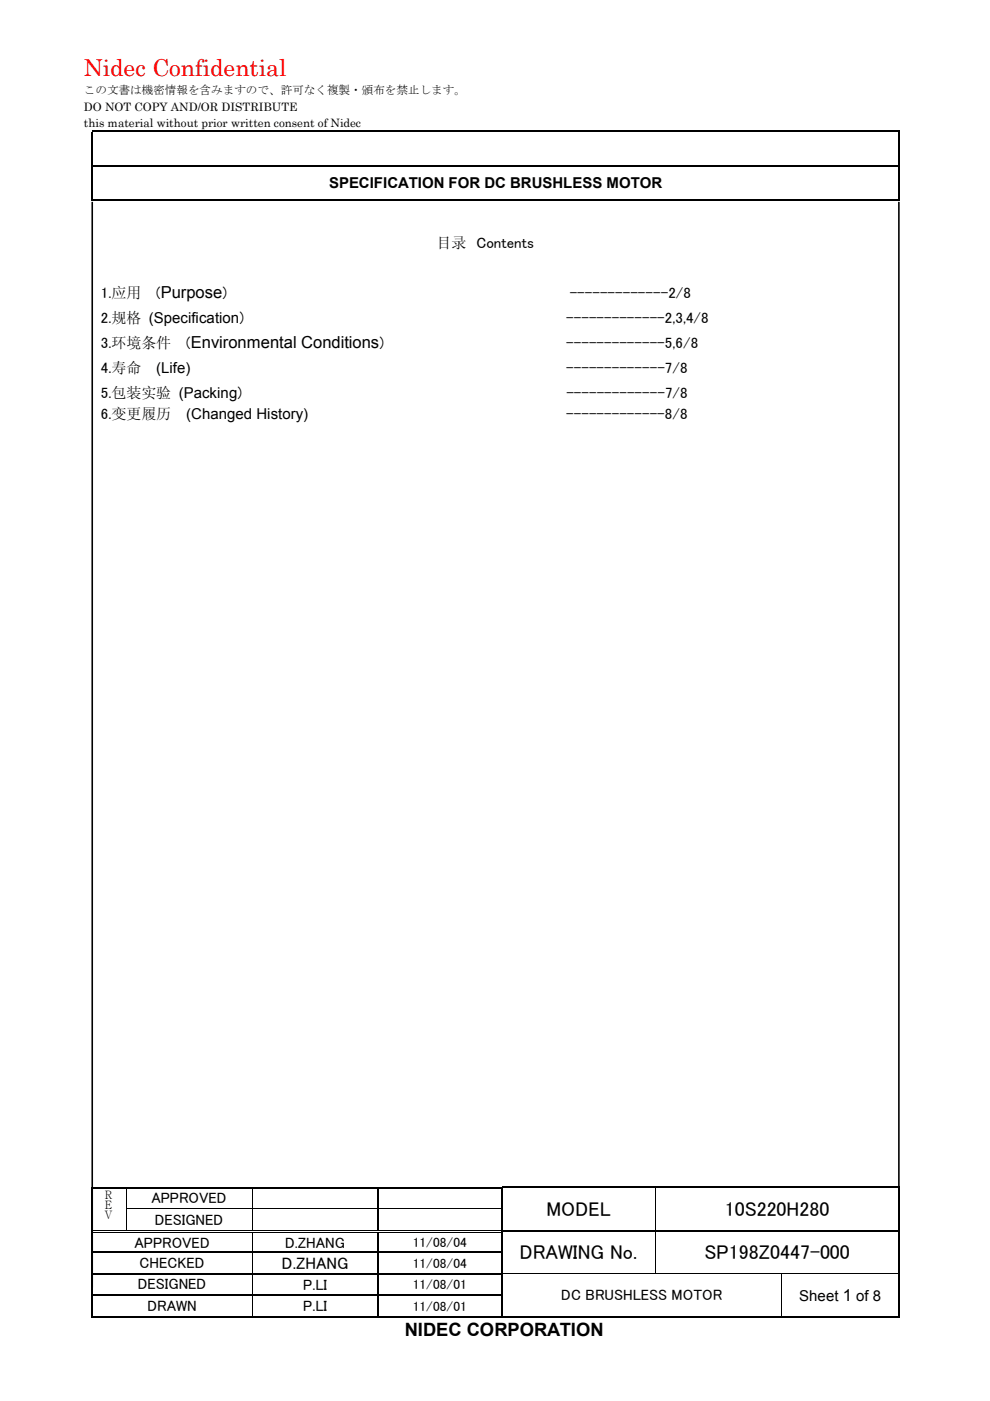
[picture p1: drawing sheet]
<svg xmlns="http://www.w3.org/2000/svg" width="210mm" height="297mm" viewBox="0 0 210 297" stroke-linecap="round" stroke-linejoin="round" font-family="sans-serif">
<defs><g id="words">
<text font-size="5" fill="#f00" x="17.8" y="16.2">Nidec Confidential</text>
<g font-size="4.2">
<text x="115.9" y="257.7">MODEL</text>
<text x="153.7" y="257.7">10S220H280</text>
<text x="110.2" y="266.9">DRAWING No.</text>
<text x="149.4" y="266.9">SP198Z0447-000</text>
</g>
<text font-size="3.9" x="85.8" y="283.2">NIDEC CORPORATION</text>
<text font-size="3.5" x="59.8" y="269.2">D.ZHANG</text>
<g font-size="3.2">
<text x="69.8" y="39.9">SPECIFICATION FOR DC BRUSHLESS MOTOR</text>
<text x="92.5" y="52.5">目录 Contents</text>
<text x="21.4" y="63.1">1.应用</text>
<text x="33.1" y="63.1">(Purpose)</text>
<text x="120.8" y="63.1">-------------2/8</text>
<text x="21.4" y="68.4">2.规格 (Specification)</text>
<text x="120.1" y="68.4">-------------2,3,4/8</text>
<text x="21.4" y="73.7">3.环境条件</text>
<text x="39.5" y="73.7">(Environmental Conditions)</text>
<text x="120.1" y="73.7">-------------5,6/8</text>
<text x="21.4" y="79">4.寿命</text>
<text x="33.1" y="79">(Life)</text>
<text x="120.1" y="79">-------------7/8</text>
<text x="21.4" y="84.3">5.包装实验 (Packing)</text>
<text x="21.4" y="88.7">6.变更履历</text>
<text x="39.5" y="88.7">(Changed History)</text>
<text x="120.1" y="88.7">-------------8/8</text>
<text x="120.1" y="84.3">-------------7/8</text>
<text x="32.1" y="255.1">APPROVED</text>
<text x="32.8" y="259.6">DESIGNED</text>
<text x="28.5" y="264.5">APPROVED</text>
<text x="29.6" y="268.8">CHECKED</text>
<text x="60.5" y="264.5">D.ZHANG</text>
<text x="29.2" y="273.4">DESIGNED</text>
<text x="64.3" y="273.5">P.LI</text>
<text x="119" y="275.6">DC BRUSHLESS MOTOR</text>
<text x="169.5" y="275.8">Sheet 1 of 8</text>
<text x="31.3" y="278">DRAWN</text>
<text x="64.3" y="278">P.LI</text>
</g>
<g font-size="2.8">
<text x="87.5" y="264.4">11/08/04</text>
<text x="87.5" y="268.8">11/08/04</text>
<text x="87.5" y="273.4">11/08/01</text>
<text x="87.5" y="278">11/08/01</text>
</g>
<g font-size="2.5">
<text x="17.8" y="20">この文書は機密情報を含みますので、許可なく複製・頒布を禁止します。</text>
<text x="17.8" y="23.5">DO NOT COPY AND/OR DISTRIBUTE</text>
<text x="17.8" y="27">this material without prior written consent of Nidec</text>
<text x="21.8" y="254.2">Ｒ</text>
<text x="21.8" y="256.3">Ｅ</text>
<text x="21.8" y="258.4">Ｖ</text>
</g>
</g></defs>
<g fill="none" stroke="#000" stroke-width=".25">
<path d="M19.4 27.8h171.1M190.6 27.9v7M190.6 35.3v6.9M80.2 252v4.2M80.2 256.5v4.3M106.6 251.8h32.2M139.1 251.8h51.4M190.6 252v4.2M190.6 256.5v4.3M19.8 265.5h33.6M19.8 270.1h33.6M19.8 274.7h33.6"/>
<path d="M53.6 265.5h26.5M53.6 270.1h26.5M53.6 274.7h26.5M80.2 261.4v4M80.2 265.6v4.4M80.2 270.2v4.3M80.2 274.8v4.3M80.3 265.5h25.9M80.3 270.1h25.9M80.3 274.7h25.9M106.6 260.9h32.2M106.6 279.2h59"/>
<path d="M139.1 260.9h51.4M165.8 279.2h24.7M190.6 261.4v4M190.6 265.6v4.4M190.6 270.2v4.3M190.6 274.8v4.3"/>
</g>
<g fill="#000">
<path d="M19.4 34.9h.4v.4h-.4zM190.5 27.7h.3v.2h-.3zM190.5 34.9h.3v.4h-.3zM19.4 42.2h.4v.4h-.4zM190.5 42.2h.3v.4h-.3zM19.4 251.6h.4v.4h-.4zM19.4 256.2h.4v.3h-.4zM26.7 251.6h.3v.4h-.3zM26.7 256.2h.1v.3h-.1zM53.4 251.6h.3v.4h-.3zM53.4 256.2h.1v.3h-.1zM80.1 251.6h.3v.4h-.3z"/>
<path d="M80.1 256.2h.2v.3h-.2zM106.2 251.6h.4v.4h-.4zM106.2 256.2h.4v.3h-.4zM138.8 251.9l.2 .1zM138.8 251.6h.3v.3h-.3zM138.8 256.2h.2v.3h-.2zM190.5 251.6h.3v.4h-.3zM190.5 251.6h.3v.3h-.3zM190.5 256.2h.3v.3h-.3zM19.4 260.8h.4v.6h-.4zM19.4 265.4h.4v.2h-.4zM19.4 270h.4v.2h-.4z"/>
<path d="M19.4 274.5h.4v.3h-.4zM19.4 279.1h.4v.3h-.4zM26.7 260.8h.5v.2h-.5zM26.7 261.2h.5v.1h-.5zM53.4 261.3l.1 .1zM53.4 260.8h.5v.2h-.5zM53.4 261.2h.5v.1h-.5zM53.4 265.4h.2v.2h-.2zM53.4 270h.2v.2h-.2zM53.4 274.5h.2v.3h-.2zM53.4 279.1h.3v.3h-.3zM80.1 261.3l.2 .1z"/>
<path d="M80.1 260.8h.5v.2h-.5zM80.1 261.2h.5v.1h-.5zM80.1 265.4h.2v.2h-.2zM80.1 270h.2v.2h-.2zM80.1 274.5h.2v.3h-.2zM80.1 279.1h.3v.3h-.3zM106.2 260.8h.4v.6h-.4zM106.2 265.4h.4v.2h-.4zM106.2 270h.4v.2h-.4zM106.2 274.5h.4v.3h-.4zM106.2 279.1h.4v.3h-.4zM138.8 261.1h.2v.3h-.2z"/>
<path d="M138.8 260.8h.3v.3h-.3zM138.8 265.4h.2v.2h-.2zM138.8 270h.2v.1h-.2zM165.6 270.1l.1 .1zM165.6 270h.1v.1h-.1zM165.6 274.5h.1v.3h-.1zM165.6 279.1h.2v.3h-.2zM190.5 260.8h.3v.6h-.3zM190.5 265.4h.3v.2h-.3zM190.5 270h.3v.2h-.3zM190.5 274.5h.3v.3h-.3zM190.5 279.1h.3v.3h-.3z"/>
</g>
<g fill="none" stroke="#000" stroke-width=".34">
<path d="M19.6 27.9v7M19.6 35.3v6.9M19.8 35.1h170.7M19.6 42.8v230.2M19.8 42.4h170.7M190.6 42.8v230.2M19.6 252v4.2M19.6 256.5v4.3M19.8 251.8h6.9M27 251.8h26.4M53.7 251.8h26.4M80.4 251.8h25.8"/>
<path d="M106.4 252v4.2M106.4 256.5v4.3M19.6 261.4v4M19.6 265.6v4.4M19.6 270.2v4.3M19.6 274.8v4.3M19.8 279.3h33.6M53.7 279.3h26.4M80.4 279.3h25.8M106.4 261.4v4M106.4 265.6v4.4M106.4 270.2v4.3"/>
<path d="M106.4 274.8v4.3"/>
</g>
<g fill="none" stroke="#000" stroke-width=".21">
<path d="M26.8 252v4.2M26.8 256.5v4.3M26.8 256.3h26.6M53.5 252v4.2M53.5 256.5v4.3M53.6 256.3h26.5M80.3 256.3h25.9M138.9 252v4.2M138.9 256.5v4.3M19.8 260.9h6.9M19.8 261.2h6.9M27.2 260.9h26.2"/>
<path d="M27.2 261.2h26.2M53.5 261.4v4M53.5 265.6v4.4M53.5 270.2v4.3M53.5 274.8v4.3M53.9 260.9h26.2M53.9 261.2h26.2M80.6 260.9h25.6M80.6 261.2h25.6M106.6 270h32.2M138.9 261.4v4M138.9 265.6v4.4"/>
<path d="M139 270h26.6M165.6 270.2v4.3M165.6 274.8v4.3M165.7 270h24.8"/>
</g>
<use href="#words"/>
</svg>
